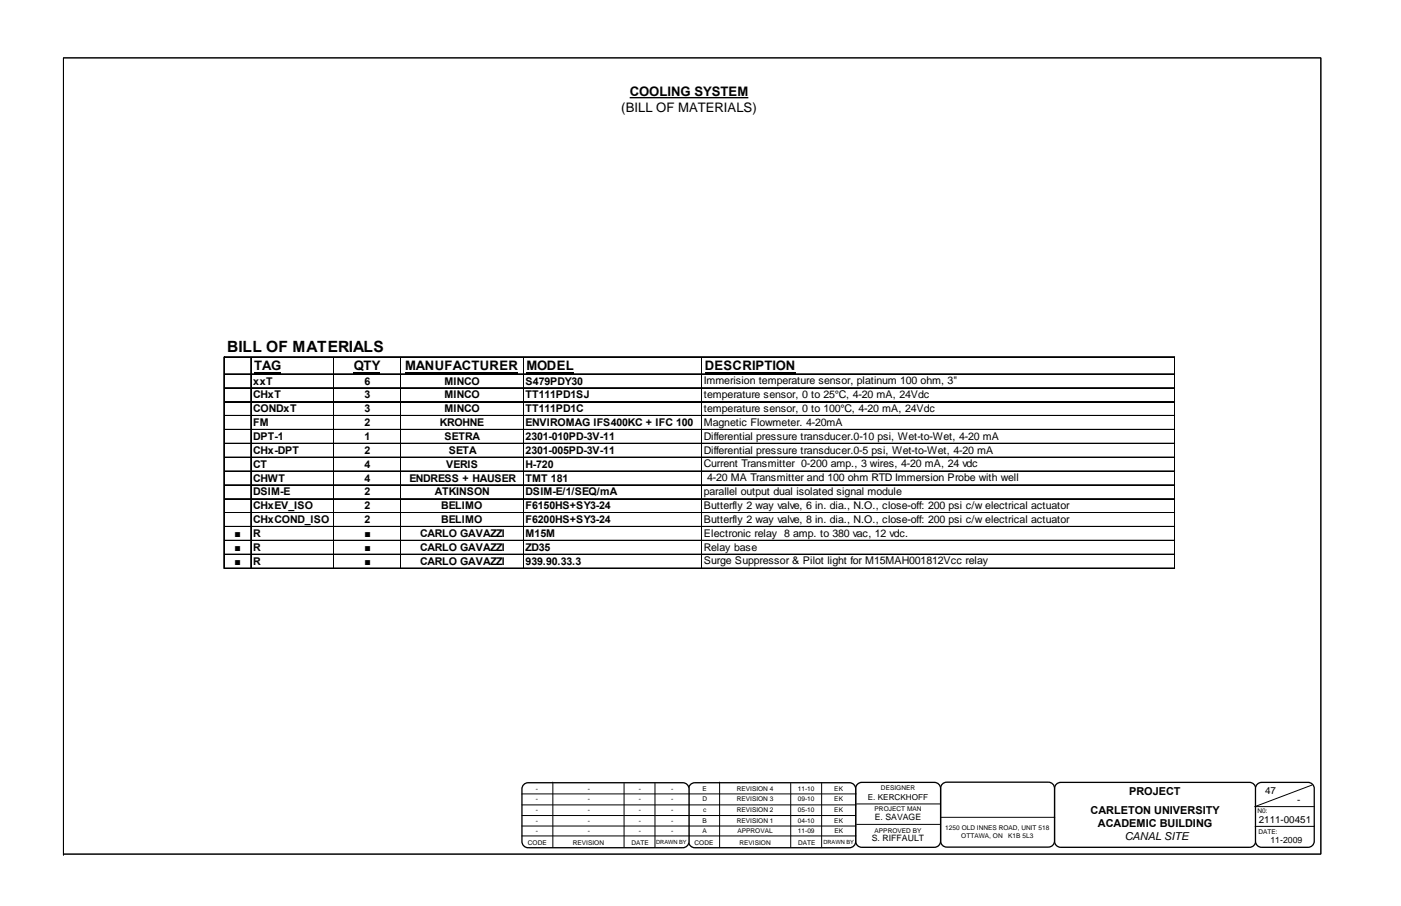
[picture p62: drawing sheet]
<svg xmlns="http://www.w3.org/2000/svg" width="432mm" height="279mm" viewBox="0 0 432 279" stroke-linecap="round" stroke-linejoin="round" font-family="sans-serif">
<defs><g id="words">
<text font-size="4.8" x="70" y="108.7">BILL OF MATERIALS</text>
<g font-size="4">
<text x="194.1" y="29.7">COOLING SYSTEM</text>
<text x="191.5" y="34.5">(BILL OF MATERIALS)</text>
<text x="78.3" y="114.2">TAG</text>
<text x="109.1" y="114.2">QTY</text>
<text x="124.9" y="114.2">MANUFACTURER</text>
<text x="162.2" y="114.2">MODEL</text>
<text x="217.2" y="114.2">DESCRIPTION</text>
</g>
<g font-size="3.4">
<text x="348" y="245.1">PROJECT</text>
<text x="336.1" y="251">CARLETON UNIVERSITY</text>
<text x="338.3" y="255">ACADEMIC BUILDING</text>
<text x="346.7" y="259">CANAL SITE</text>
</g>
<g font-size="3.3">
<text x="78" y="118.6">xxT</text>
<text x="112.3" y="118.6">6</text>
<text x="137" y="118.6">MINCO</text>
<text x="162" y="118.6">S479PDY30</text>
<text x="217" y="118.5">Immerision temperature sensor, platinum 100 ohm, 3&quot;</text>
<text x="78" y="122.9">CHxT</text>
<text x="112.3" y="122.9">3</text>
<text x="137" y="122.9">MINCO</text>
<text x="162" y="122.9">TT111PD1SJ</text>
<text x="217" y="122.8">temperature sensor, 0 to 25°C, 4-20 mA, 24Vdc</text>
<text x="78" y="127.1">CONDxT</text>
<text x="78" y="131.4">FM</text>
<text x="112.3" y="127.1">3</text>
<text x="112.3" y="131.4">2</text>
<text x="135.5" y="131.4">KROHNE</text>
<text x="137" y="127.1">MINCO</text>
<text x="162" y="131.4">ENVIROMAG IFS400KC + IFC 100</text>
<text x="162" y="127.1">TT111PD1C</text>
<text x="217" y="127">temperature sensor, 0 to 100°C, 4-20 mA, 24Vdc</text>
<text x="217" y="131.3">Magnetic Flowmeter. 4-20mA</text>
<text x="78" y="135.7">DPT-1</text>
<text x="112.3" y="135.7">1</text>
<text x="137" y="135.7">SETRA</text>
<text x="162" y="135.7">2301-010PD-3V-11</text>
<text x="217" y="135.6">Differential pressure transducer.0-10 psi, Wet-to-Wet, 4-20 mA</text>
<text x="78" y="140">CHx-DPT</text>
<text x="112.3" y="140">2</text>
<text x="138.3" y="140">SETA</text>
<text x="162" y="140">2301-005PD-3V-11</text>
<text x="217" y="139.9">Differential pressure transducer.0-5 psi, Wet-to-Wet, 4-20 mA</text>
<text x="78" y="144.3">CT</text>
<text x="78" y="148.5">CHWT</text>
<text x="112.3" y="148.5">4</text>
<text x="112.3" y="144.3">4</text>
<text x="126.2" y="148.5">ENDRESS + HAUSER</text>
<text x="137.5" y="144.3">VERIS</text>
<text x="162" y="148.5">TMT 181</text>
<text x="162" y="144.3">H-720</text>
<text x="217" y="144.1">Current Transmitter 0-200 amp., 3 wires, 4-20 mA, 24 vdc</text>
<text x="218" y="148.4">4-20 MA Transmitter and 100 ohm RTD Immersion Probe with well</text>
<text x="78" y="152.8">DSIM-E</text>
<text x="112.3" y="152.8">2</text>
<text x="134" y="152.8">ATKINSON</text>
<text x="162" y="152.8">DSIM-E/1/SEQ/mA</text>
<text x="217" y="152.7">parallel output dual isolated signal module</text>
<text x="78" y="157.1">CHxEV_ISO</text>
<text x="78" y="161.4">CHxCOND_ISO</text>
<text x="112.3" y="161.4">2</text>
<text x="112.3" y="157.1">2</text>
<text x="136" y="161.4">BELIMO</text>
<text x="136" y="157.1">BELIMO</text>
<text x="162" y="161.4">F6200HS+SY3-24</text>
<text x="162" y="157.1">F6150HS+SY3-24</text>
<text x="217" y="157">Butterfly 2 way valve, 6 in. dia., N.O., close-off: 200 psi c/w electrical actuator</text>
<text x="217" y="161.2">Butterfly 2 way valve, 8 in. dia., N.O., close-off: 200 psi c/w electrical actuator</text>
<text x="72.2" y="165.6">■</text>
<text x="78" y="165.6">R</text>
<text x="112.3" y="165.6">■</text>
<text x="129.5" y="165.6">CARLO GAVAZZI</text>
<text x="162" y="165.6">M15M</text>
<text x="217" y="165.5">Electronic relay 8 amp. to 380 vac, 12 vdc.</text>
<text x="72.2" y="169.9">■</text>
<text x="78" y="169.9">R</text>
<text x="112.3" y="169.9">■</text>
<text x="129.5" y="169.9">CARLO GAVAZZI</text>
<text x="162" y="169.9">ZD35</text>
<text x="217" y="169.8">Relay base</text>
<text x="72.2" y="174.2">■</text>
<text x="78" y="174.2">R</text>
<text x="112.3" y="174.2">■</text>
<text x="129.5" y="174.2">CARLO GAVAZZI</text>
<text x="162" y="174.2">939.90.33.3</text>
<text x="217" y="174.1">Surge Suppressor &amp; Pilot light for M15MAH001812Vcc relay</text>
</g>
<g font-size="3">
<text x="389.9" y="244.7">47</text>
<text x="399.8" y="247.7">-</text>
<text x="388" y="253.7">2111-00451</text>
</g>
<g font-size="2.7">
<text x="269.6" y="253">E. SAVAGE</text>
<text x="268.7" y="259.4">S. RIFFAULT</text>
<text x="391.6" y="260">11-2009</text>
</g>
<text font-size="2.5" x="267.4" y="246.8">E. KERCKHOFF</text>
<g font-size="2">
<text x="165.2" y="243.8">-</text>
<text x="181.1" y="243.8">-</text>
<text x="196.9" y="243.8">-</text>
<text x="206.9" y="243.8">-</text>
<text x="216.6" y="243.8">E</text>
<text x="227.1" y="243.8">REVISION 4</text>
<text x="245.9" y="243.8">11-10</text>
<text x="257.1" y="243.8">EK</text>
<text x="271.5" y="243.5">DESIGNER</text>
<text x="165.2" y="250.5">-</text>
<text x="165.2" y="247.1">-</text>
<text x="181.1" y="250.5">-</text>
<text x="181.1" y="247.1">-</text>
<text x="196.9" y="250.5">-</text>
<text x="196.9" y="247.1">-</text>
<text x="206.9" y="250.5">-</text>
<text x="206.9" y="247.1">-</text>
<text x="216.5" y="247.1">D</text>
<text x="216.7" y="250.5">c</text>
<text x="227.1" y="247.1">REVISION 3</text>
<text x="227.1" y="250.5">REVISION 2</text>
<text x="245.9" y="247.1">09-10</text>
<text x="245.9" y="250.5">05-10</text>
<text x="257.1" y="247.1">EK</text>
<text x="257.1" y="250.5">EK</text>
<text x="269.6" y="250">PROJECT MAN</text>
<text x="387.6" y="250.8">N0:</text>
<text x="165.2" y="253.7">-</text>
<text x="165.2" y="256.9">-</text>
<text x="181.1" y="253.7">-</text>
<text x="181.1" y="256.8">-</text>
<text x="196.9" y="253.7">-</text>
<text x="196.9" y="256.9">-</text>
<text x="206.9" y="253.7">-</text>
<text x="206.9" y="256.9">-</text>
<text x="216.6" y="253.7">B</text>
<text x="216.6" y="256.9">A</text>
<text x="227.1" y="253.7">REVISION 1</text>
<text x="227.3" y="256.9">APPROVAL</text>
<text x="245.9" y="253.7">04-10</text>
<text x="245.9" y="256.8">11-09</text>
<text x="257.1" y="253.7">EK</text>
<text x="257.2" y="256.9">EK</text>
<text x="269.6" y="256.9">APPROVED BY</text>
<text x="291.3" y="256">1250 OLD INNES ROAD, UNIT 518</text>
<text x="387.8" y="257.2">DATE:</text>
<text x="162.7" y="260.5">CODE</text>
<text x="176.5" y="260.5">REVISION</text>
<text x="194.6" y="260.5">DATE</text>
<text x="214.1" y="260.5">CODE</text>
<text x="227.9" y="260.5">REVISION</text>
<text x="246" y="260.5">DATE</text>
<text x="296.3" y="258.5">OTTAWA, ON</text>
<text x="310.8" y="258.5">K1B 5L3</text>
</g>
<g font-size="1.8">
<text x="202.2" y="260.3">DRAWN BY</text>
<text x="253.8" y="260.3">DRAWN BY</text>
</g>
</g></defs>
<path d="M19.6 17.8h387.5v245.6h-387.5zM19.6 263.4h.1" fill="none" stroke="#000" stroke-width=".31"/>
<path d="M325.6 241.8l1.3-.5h58.2a1.91 1.91 0 0 1 1.9 1.9v16.2a1.91 1.91 0 0 1-1.9 1.9h-58.2a1.92 1.92 0 0 1-1.9-1.9v-16.2z" fill-rule="evenodd" fill="#fff"/>
<path d="M325.6 241.8l1.3-.5h58.2a1.91 1.91 0 0 1 1.9 1.9v16.2a1.91 1.91 0 0 1-1.9 1.9h-58.2a1.92 1.92 0 0 1-1.9-1.9v-16.2z" fill="none" stroke="#000" stroke-width=".4"/>
<path d="M387.5 241.8l1.4-.5h14.3a1.91 1.91 0 0 1 1.9 1.9v16.2a1.91 1.91 0 0 1-1.9 1.9h-14.3a1.9 1.9 0 0 1-2-1.9v-16.2z" fill-rule="evenodd" fill="#fff"/>
<path d="M387.5 241.8l1.4-.5h14.3a1.91 1.91 0 0 1 1.9 1.9v16.2a1.91 1.91 0 0 1-1.9 1.9h-14.3a1.9 1.9 0 0 1-2-1.9v-16.2z" fill="none" stroke="#000" stroke-width=".4"/>
<path d="M290.5 241.8l1.3-.6h31.3a1.9 1.9 0 0 1 1.9 1.9v16.2a1.9 1.9 0 0 1-1.9 1.9h-31.3a1.9 1.9 0 0 1-1.9-1.9v-16.2z" fill-rule="evenodd" fill="#fff"/>
<path d="M290.5 241.8l1.3-.6h31.3a1.9 1.9 0 0 1 1.9 1.9v16.2a1.9 1.9 0 0 1-1.9 1.9h-31.3a1.9 1.9 0 0 1-1.9-1.9v-16.2z" fill="none" stroke="#000" stroke-width=".4"/>
<path d="M264.3 241.8l1.3-.5h22.4a1.92 1.92 0 0 1 1.9 1.9v16.2a1.92 1.92 0 0 1-1.9 1.9h-22.4a1.9 1.9 0 0 1-1.9-1.9v-16.2z" fill-rule="evenodd" fill="#fff"/>
<path d="M264.3 241.8l1.3-.5h22.4a1.92 1.92 0 0 1 1.9 1.9v16.2a1.92 1.92 0 0 1-1.9 1.9h-22.4a1.9 1.9 0 0 1-1.9-1.9v-16.2z" fill="none" stroke="#000" stroke-width=".4"/>
<path d="M212.8 242l1.3-.6h47.7a1.93 1.93 0 0 1 1.9 1.9v16.2a1.93 1.93 0 0 1-1.9 1.9h-47.7a1.92 1.92 0 0 1-1.9-1.9v-16.2z" fill-rule="evenodd" fill="#fff"/>
<path d="M212.8 242l1.3-.6h47.7a1.93 1.93 0 0 1 1.9 1.9v16.2a1.93 1.93 0 0 1-1.9 1.9h-47.7a1.92 1.92 0 0 1-1.9-1.9v-16.2z" fill="none" stroke="#000" stroke-width=".4"/>
<g fill="none" stroke="#000" stroke-width=".31">
<path d="M212.2 257.8h51.6M212.2 254.7h51.5M212.2 251.5h51.5M212.2 248.2h51.6M212.2 244.8h51.6M221.8 241.2v20.2M243.7 241.6v19.7M253.2 241.4v20M264 254.2h25.8M264 247.9h25.8M289.9 252.1h35.2M386.9 254.8h18.1"/>
<path d="M404.4 242.1l-17.6 6.7h18.1"/>
</g>
<path d="M161.4 242l1.4-.6h47.7a1.93 1.93 0 0 1 1.9 1.9v16.2a1.93 1.93 0 0 1-1.9 1.9h-47.7a1.92 1.92 0 0 1-1.9-1.9v-16.2z" fill-rule="evenodd" fill="#fff"/>
<path d="M161.4 242l1.4-.6h47.7a1.93 1.93 0 0 1 1.9 1.9v16.2a1.93 1.93 0 0 1-1.9 1.9h-47.7a1.92 1.92 0 0 1-1.9-1.9v-16.2z" fill="none" stroke="#000" stroke-width=".4"/>
<g fill="none" stroke="#000" stroke-width=".31">
<path d="M19.6 17.8h387.5v245.6h-387.5zM69 110v65.4M69.1 110v65.4M69.2 110h293M69.2 115.3h293M69.2 119.5h293M69.2 110.1h293M69.2 115.4h293M69.2 119.7h293M77.3 110.3v65.1M77.4 110.3v65.1M102.7 110.3v65.1"/>
<path d="M102.9 110.3v65.1M123.4 110.3v65.1M123.5 110.3v65.1M161.2 110.3v65.1M161.4 110.3v65.1M216.2 110.3v65.1M216.3 110.3v65.1M361.9 110.3v65.1M362 110.3v65.1M69.2 123.8h293M69.2 128.1h293M69.2 132.4h293"/>
<path d="M69.2 136.7h293M69.2 124h293M69.2 128.2h293M69.2 132.5h293M69.2 136.8h293M69.2 140.9h293M69.2 145.2h293M69.2 149.5h293M69.2 153.8h293M69.2 158.1h293M69.2 141.1h293M69.2 145.4h293"/>
<path d="M69.2 149.6h293M69.2 153.9h293M69.2 158.2h293M69.2 162.3h293M69.2 166.6h293M69.2 170.9h293M69.2 175.2h293M69.2 162.5h293M69.2 166.7h293M69.2 171h293M69.2 175.3h293M160.9 251.5h51.5"/>
<path d="M160.9 248.2h51.5M160.9 244.8h51.6M160.9 257.8h51.5M160.9 254.7h51.5M170.4 241.2v20.2M192.3 241.6v19.7M201.9 241.4v20M19.6 263.4h.1"/>
</g>
<path d="M194.1 30.1h36.6" fill="none" stroke="#000" stroke-width=".42"/>
<path d="M78.3 114.8h8.3v.5h-8.3zM109.1 114.8h8v.5h-8zM124.9 114.8h34.8v.5h-34.8zM162.2 114.8h14.7v.5h-14.7zM217.2 114.8h28v.5h-28z" fill="#000"/>
<use href="#words"/>
</svg>
